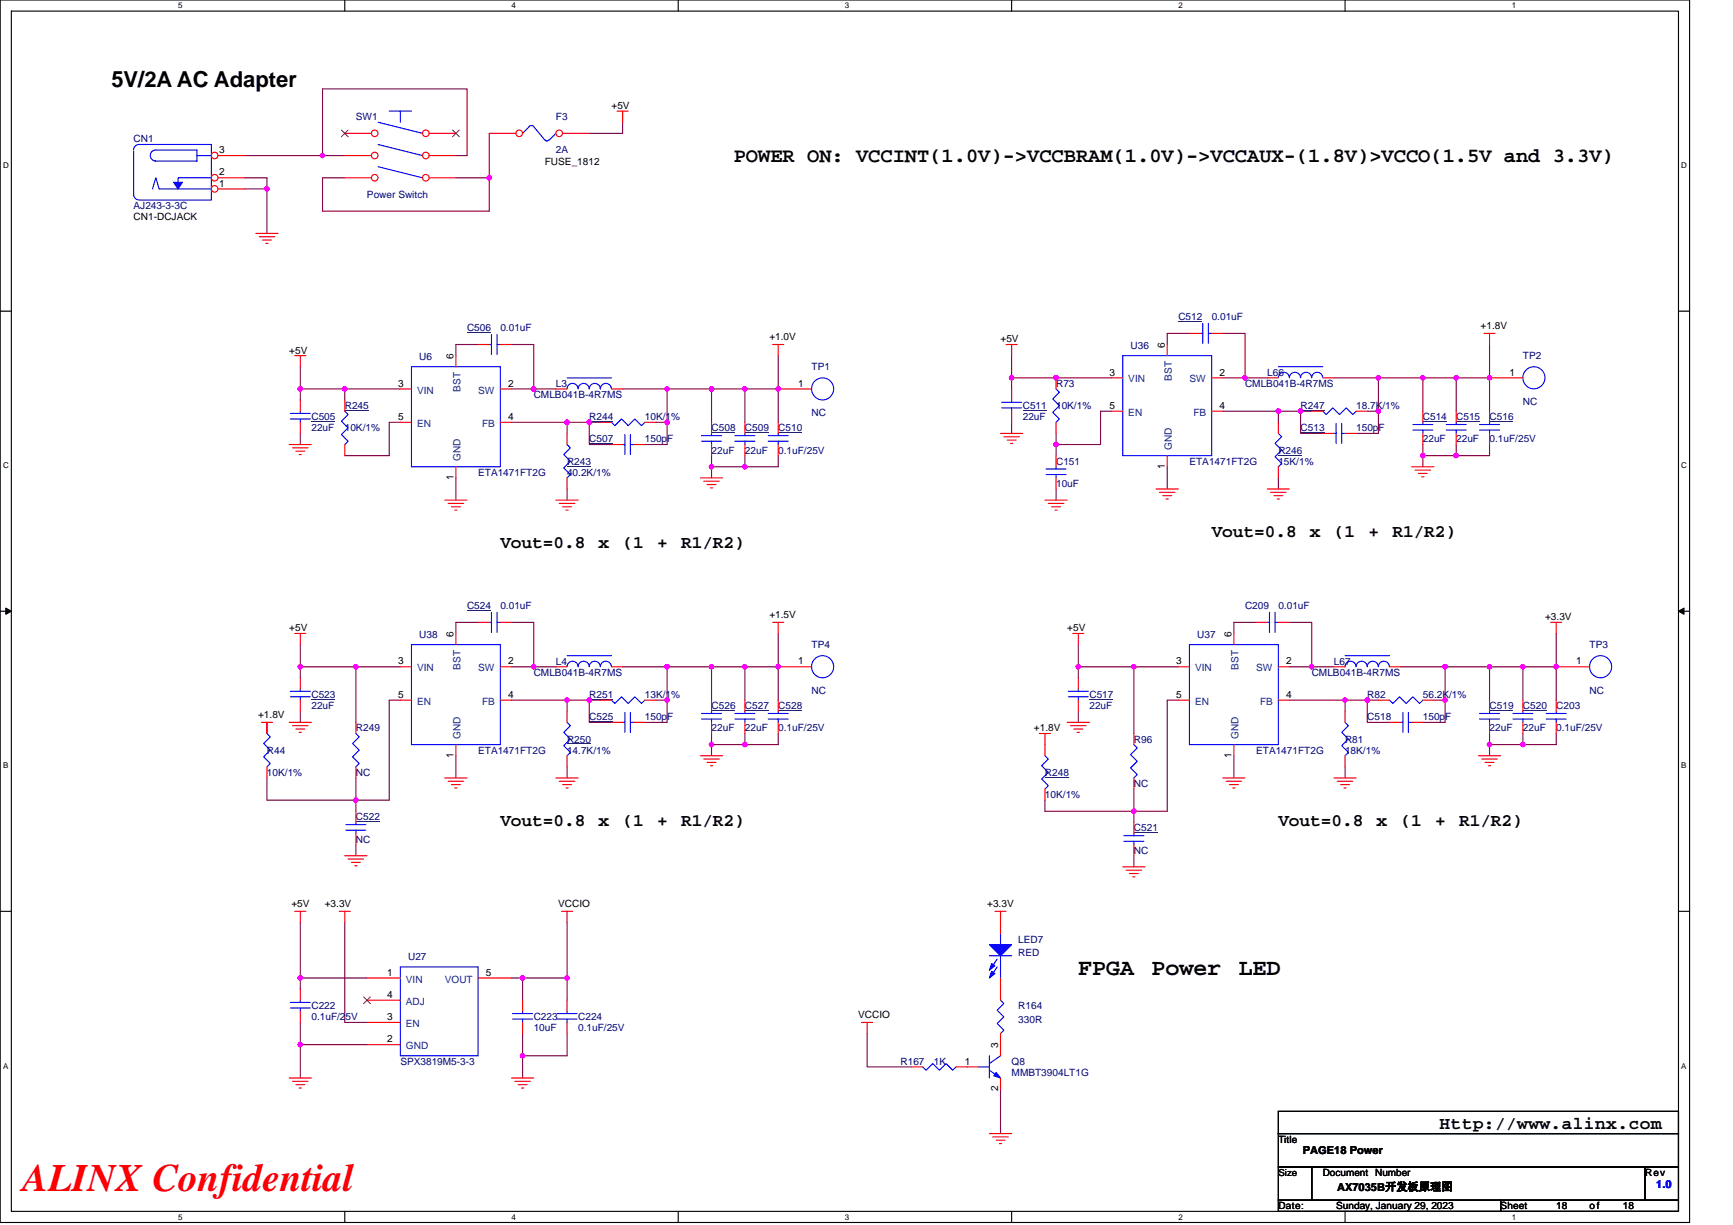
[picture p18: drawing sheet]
<svg xmlns="http://www.w3.org/2000/svg" width="297mm" height="210mm" viewBox="0 0 297 210" stroke-linecap="round" stroke-linejoin="round" font-family="sans-serif">
<defs><g id="words">
<text font-size="6.7" fill="#f00" x="3.8" y="204.1">ALINX Confidential</text>
<g font-size="4">
<text x="184.8" y="167.2">FPGA</text>
<text x="197.4" y="167.2">Power</text>
<text x="212.3" y="167.2">LED</text>
</g>
<text font-size="3.8" x="19.1" y="14.9">5V/2A AC Adapter</text>
<text font-size="3.5" x="125.8" y="27.7">POWER ON: VCCINT(1.0V)-&gt;VCCBRAM(1.0V)-&gt;VCCAUX-(1.8V)&gt;VCCO(1.5V and 3.3V)</text>
<g font-size="3">
<text x="85.8" y="94">Vout=0.8</text>
<text x="102.6" y="94">x</text>
<text x="106.7" y="94">(1</text>
<text x="112.6" y="94">+</text>
<text x="116.7" y="94">R1/R2)</text>
<text x="207.7" y="92.1">Vout=0.8</text>
<text x="224.5" y="92.1">x</text>
<text x="228.6" y="92.1">(1</text>
<text x="234.6" y="92.1">+</text>
<text x="238.7" y="92.1">R1/R2)</text>
<text x="85.8" y="141.6">Vout=0.8</text>
<text x="102.6" y="141.6">x</text>
<text x="106.7" y="141.6">(1</text>
<text x="112.6" y="141.6">+</text>
<text x="116.7" y="141.6">R1/R2)</text>
<text x="219.1" y="141.6">Vout=0.8</text>
<text x="236" y="141.6">x</text>
<text x="240.1" y="141.6">(1</text>
<text x="246" y="141.6">+</text>
<text x="250.1" y="141.6">R1/R2)</text>
<text x="246.7" y="193.4">Http://www.alinx.com</text>
</g>
<g font-size="1.9">
<text x="223.3" y="197.8">PAGE18 Power</text>
<text x="229.2" y="204.1">AX7035B开发板原理图</text>
</g>
<text font-size="1.9" fill="#00f" x="283.9" y="203.7">1.0</text>
<g font-size="1.7" fill="#000080">
<text x="61" y="20.6">SW1</text>
<text x="95.3" y="20.6">F3</text>
<text x="22.9" y="24.4">CN1</text>
<text x="95.3" y="26.3">2A</text>
<text x="22.9" y="35.8">AJ243-3-3C</text>
<text x="62.9" y="33.9">Power Switch</text>
<text x="80" y="56.8">C506</text>
<text x="85.8" y="56.8">0.01uF</text>
<text x="193.8" y="59.8">U36</text>
<text x="202" y="54.9">C512</text>
<text x="207.7" y="54.9">0.01uF</text>
<text x="71.9" y="61.7">U6</text>
<text x="139.1" y="63.5">TP1</text>
<text x="217.2" y="64.4">L66</text>
<text x="261" y="61.6">TP2</text>
<text x="59.1" y="70.1">R245</text>
<text x="91.5" y="68.2">CMLB041B-4R7MS</text>
<text x="95.3" y="66.3">L3</text>
<text x="139.1" y="71.3">NC</text>
<text x="175.3" y="70.1">C511</text>
<text x="181" y="66.3">R73</text>
<text x="181" y="70.1">10K/1%</text>
<text x="213.4" y="66.3">CMLB041B-4R7MS</text>
<text x="222.9" y="70.1">R247</text>
<text x="232.4" y="70.1">18.7K/1%</text>
<text x="261" y="69.4">NC</text>
<text x="53.4" y="72">C505</text>
<text x="53.4" y="73.9">22uF</text>
<text x="59.1" y="73.9">10K/1%</text>
<text x="101" y="72">R244</text>
<text x="101" y="75.8">C507</text>
<text x="110.5" y="72">10K/1%</text>
<text x="110.5" y="75.8">150pF</text>
<text x="122" y="73.9">C508</text>
<text x="122" y="77.7">22uF</text>
<text x="127.7" y="73.9">C509</text>
<text x="127.7" y="77.7">22uF</text>
<text x="133.4" y="73.9">C510</text>
<text x="133.4" y="77.7">0.1uF/25V</text>
<text x="175.3" y="72">22uF</text>
<text x="219.1" y="77.7">R246</text>
<text x="222.9" y="73.9">C513</text>
<text x="232.4" y="73.9">150pF</text>
<text x="243.9" y="72">C514</text>
<text x="243.9" y="75.8">22uF</text>
<text x="249.6" y="72">C515</text>
<text x="249.6" y="75.8">22uF</text>
<text x="255.3" y="72">C516</text>
<text x="255.3" y="75.8">0.1uF/25V</text>
<text x="82" y="81.6">ETA1471FT2G</text>
<text x="97.2" y="79.7">R243</text>
<text x="97.2" y="81.6">40.2K/1%</text>
<text x="181" y="79.7">C151</text>
<text x="181" y="83.5">10uF</text>
<text x="203.9" y="79.7">ETA1471FT2G</text>
<text x="219.1" y="79.7">15K/1%</text>
<text x="80" y="104.4">C524</text>
<text x="85.8" y="104.4">0.01uF</text>
<text x="213.4" y="104.4">C209</text>
<text x="219.1" y="104.4">0.01uF</text>
<text x="71.9" y="109.4">U38</text>
<text x="95.3" y="113.9">L4</text>
<text x="139.1" y="111.1">TP4</text>
<text x="205.2" y="109.4">U37</text>
<text x="228.6" y="113.9">L67</text>
<text x="272.5" y="111.1">TP3</text>
<text x="53.4" y="119.7">C523</text>
<text x="91.5" y="115.8">CMLB041B-4R7MS</text>
<text x="101" y="119.7">R251</text>
<text x="110.5" y="119.7">13K/1%</text>
<text x="139.1" y="118.9">NC</text>
<text x="186.7" y="119.7">C517</text>
<text x="224.8" y="115.8">CMLB041B-4R7MS</text>
<text x="234.4" y="119.7">R82</text>
<text x="243.9" y="119.7">56.2K/1%</text>
<text x="272.5" y="118.9">NC</text>
<text x="53.4" y="121.6">22uF</text>
<text x="61" y="125.4">R249</text>
<text x="101" y="123.5">C525</text>
<text x="110.5" y="123.5">150pF</text>
<text x="122" y="121.6">C526</text>
<text x="122" y="125.4">22uF</text>
<text x="127.7" y="121.6">C527</text>
<text x="127.7" y="125.4">22uF</text>
<text x="133.4" y="121.6">C528</text>
<text x="133.4" y="125.4">0.1uF/25V</text>
<text x="186.7" y="121.6">22uF</text>
<text x="234.4" y="123.5">C518</text>
<text x="243.9" y="123.5">150pF</text>
<text x="255.3" y="121.6">C519</text>
<text x="255.3" y="125.4">22uF</text>
<text x="261" y="121.6">C520</text>
<text x="261" y="125.4">22uF</text>
<text x="266.7" y="121.6">C203</text>
<text x="266.7" y="125.4">0.1uF/25V</text>
<text x="45.8" y="129.2">R44</text>
<text x="82" y="129.2">ETA1471FT2G</text>
<text x="97.2" y="127.3">R250</text>
<text x="97.2" y="129.2">14.7K/1%</text>
<text x="194.3" y="127.3">R96</text>
<text x="215.3" y="129.2">ETA1471FT2G</text>
<text x="230.5" y="127.3">R81</text>
<text x="230.5" y="129.2">18K/1%</text>
<text x="45.8" y="133">10K/1%</text>
<text x="61" y="133">NC</text>
<text x="179.1" y="133">R248</text>
<text x="179.1" y="136.8">10K/1%</text>
<text x="194.3" y="134.9">NC</text>
<text x="61" y="140.6">C522</text>
<text x="194.3" y="142.5">C521</text>
<text x="61" y="144.4">NC</text>
<text x="194.3" y="146.3">NC</text>
<text x="174.5" y="161.6">LED7</text>
<text x="70" y="164.6">U27</text>
<text x="174.5" y="163.9">RED</text>
<text x="53.4" y="173">C222</text>
<text x="174.5" y="173">R164</text>
<text x="53.4" y="174.9">0.1uF/25V</text>
<text x="91.5" y="174.9">C223</text>
<text x="91.5" y="176.8">10uF</text>
<text x="99.1" y="174.9">C224</text>
<text x="99.1" y="176.8">0.1uF/25V</text>
<text x="174.5" y="175.3">330R</text>
<text x="68.6" y="182.5">SPX3819M5-3-3</text>
<text x="154.3" y="182.5">R167</text>
<text x="160.1" y="182.5">1K</text>
<text x="173.4" y="182.5">Q8</text>
<text x="173.4" y="184.4">MMBT3904LT1G</text>
</g>
<g font-size="1.7">
<text x="104.8" y="18.7">+5V</text>
<text x="37.6" y="26.3">3</text>
<text x="93.4" y="28.2">FUSE_1812</text>
<text x="37.6" y="32">1</text>
<text x="37.6" y="30.1">2</text>
<text x="22.9" y="37.7">CN1-DCJACK</text>
<text x="131.9" y="58.3">+1.0V</text>
<text x="171.5" y="58.7">+5V</text>
<text x="199.7" y="59.6" transform="rotate(-90 199.7 59.6)">6</text>
<text x="253.8" y="56.4">+1.8V</text>
<text x="49.6" y="60.6">+5V</text>
<text x="77.7" y="61.5" transform="rotate(-90 77.7 61.5)">6</text>
<text x="190.2" y="64.4">3</text>
<text x="209" y="64.4">2</text>
<text x="258.7" y="64.4">1</text>
<text x="68.2" y="66.3">3</text>
<text x="68.2" y="72">5</text>
<text x="87.1" y="72">4</text>
<text x="87.1" y="66.3">2</text>
<text x="136.8" y="66.3">1</text>
<text x="190.2" y="70.1">5</text>
<text x="209" y="70.1">4</text>
<text x="77.7" y="82.3" transform="rotate(-90 77.7 82.3)">1</text>
<text x="199.7" y="80.4" transform="rotate(-90 199.7 80.4)">1</text>
<text x="131.9" y="105.9">+1.5V</text>
<text x="264.8" y="106.3">+3.3V</text>
<text x="49.6" y="108.2">+5V</text>
<text x="68.2" y="113.9">3</text>
<text x="77.7" y="109.2" transform="rotate(-90 77.7 109.2)">6</text>
<text x="87.1" y="113.9">2</text>
<text x="136.8" y="113.9">1</text>
<text x="182.9" y="108.2">+5V</text>
<text x="201.6" y="113.9">3</text>
<text x="211.1" y="109.2" transform="rotate(-90 211.1 109.2)">6</text>
<text x="220.4" y="113.9">2</text>
<text x="270.2" y="113.9">1</text>
<text x="68.2" y="119.6">5</text>
<text x="87.1" y="119.6">4</text>
<text x="201.6" y="119.6">5</text>
<text x="220.4" y="119.6">4</text>
<text x="44.2" y="123.1">+1.8V</text>
<text x="177.2" y="125.4">+1.8V</text>
<text x="77.7" y="129.9" transform="rotate(-90 77.7 129.9)">1</text>
<text x="211.1" y="129.9" transform="rotate(-90 211.1 129.9)">1</text>
<text x="49.9" y="155.5">+5V</text>
<text x="55.7" y="155.5">+3.3V</text>
<text x="95.7" y="155.5">VCCIO</text>
<text x="169.2" y="155.5">+3.3V</text>
<text x="66.3" y="167.2">1</text>
<text x="83.3" y="167.2">5</text>
<text x="66.3" y="171">4</text>
<text x="66.3" y="174.9">3</text>
<text x="66.3" y="178.7">2</text>
<text x="147.1" y="174.5">VCCIO</text>
<text x="171.1" y="179.6" transform="rotate(-90 171.1 179.6)">3</text>
<text x="165.4" y="182.5">1</text>
<text x="171.1" y="187.1" transform="rotate(-90 171.1 187.1)">2</text>
<text x="219.1" y="195.9">Title</text>
<text x="219.1" y="201.5">Size</text>
<text x="226.7" y="201.6">Document Number</text>
<text x="282" y="201.6">Rev</text>
<text x="219.1" y="207.3">Date:</text>
<text x="229" y="207.3">Sunday, January 29, 2023</text>
<text x="257.2" y="207.3">Sheet</text>
<text x="266.7" y="207.3">18</text>
<text x="272.5" y="207.3">of</text>
<text x="278.2" y="207.3">18</text>
</g>
<g font-size="1.7" fill="#004080">
<text x="193.4" y="65.6">VIN</text>
<text x="200.9" y="65.3" transform="rotate(-90 200.9 65.3)">BST</text>
<text x="203.9" y="65.6">SW</text>
<text x="71.5" y="67.5">VIN</text>
<text x="78.9" y="67.2" transform="rotate(-90 78.9 67.2)">BST</text>
<text x="82" y="67.5">SW</text>
<text x="193.4" y="71.3">EN</text>
<text x="204.6" y="71.3">FB</text>
<text x="71.5" y="73.2">EN</text>
<text x="82.6" y="73.2">FB</text>
<text x="200.9" y="77.2" transform="rotate(-90 200.9 77.2)">GND</text>
<text x="78.9" y="79.1" transform="rotate(-90 78.9 79.1)">GND</text>
<text x="71.5" y="115.1">VIN</text>
<text x="78.9" y="114.8" transform="rotate(-90 78.9 114.8)">BST</text>
<text x="82" y="115.1">SW</text>
<text x="204.8" y="115.1">VIN</text>
<text x="212.3" y="114.8" transform="rotate(-90 212.3 114.8)">BST</text>
<text x="215.3" y="115.1">SW</text>
<text x="71.5" y="120.8">EN</text>
<text x="82.6" y="120.8">FB</text>
<text x="204.8" y="120.8">EN</text>
<text x="216" y="120.8">FB</text>
<text x="78.9" y="126.7" transform="rotate(-90 78.9 126.7)">GND</text>
<text x="212.3" y="126.7" transform="rotate(-90 212.3 126.7)">GND</text>
<text x="69.6" y="168.4">VIN</text>
<text x="69.6" y="172.2">ADJ</text>
<text x="76.2" y="168.4">VOUT</text>
<text x="69.6" y="176">EN</text>
<text x="69.6" y="179.9">GND</text>
</g>
<g font-size="1.4">
<text x="30.5" y="1.4">5</text>
<text x="87.7" y="1.4">4</text>
<text x="144.8" y="1.4">3</text>
<text x="202" y="1.4">2</text>
<text x="259.1" y="1.4">1</text>
<text x=".5" y="28.9">D</text>
<text x="288.2" y="28.9">D</text>
<text x=".5" y="80.3">C</text>
<text x="288.2" y="80.3">C</text>
<text x=".5" y="131.7">B</text>
<text x="288.2" y="131.7">B</text>
<text x=".5" y="183.2">A</text>
<text x="288.2" y="183.2">A</text>
<text x="30.5" y="209.1">5</text>
<text x="87.7" y="209.1">4</text>
<text x="144.8" y="209.1">3</text>
<text x="202" y="209.1">2</text>
<text x="259.1" y="209.1">1</text>
</g>
</g></defs>
<path d="M0 0h289.6v209.5h-289.6zM1.9 1.9h285.8v205.7h-285.8z" fill="none" stroke="#000" stroke-width=".19"/>
<g fill="#fff">
<path d="M30.5 .2h.8v1.5h-.8z"/>
<path d="M30.5 207.8h.8v1.6h-.8z"/>
</g>
<path d="M59.1 0v1.9M59.1 207.6v1.9" fill="none" stroke="#000" stroke-width=".19"/>
<g fill="#fff">
<path d="M87.7 .2h.7v1.5h-.7z"/>
<path d="M87.7 207.8h.7v1.6h-.7z"/>
</g>
<path d="M116.2 0v1.9M116.2 207.6v1.9" fill="none" stroke="#000" stroke-width=".19"/>
<g fill="#fff">
<path d="M144.8 .2h.8v1.5h-.8z"/>
<path d="M144.8 207.8h.8v1.6h-.8z"/>
</g>
<path d="M173.4 0v1.9M173.4 207.6v1.9" fill="none" stroke="#000" stroke-width=".19"/>
<g fill="#fff">
<path d="M202 .2h.7v1.5h-.7z"/>
<path d="M202 207.8h.7v1.6h-.7z"/>
</g>
<path d="M230.5 0v1.9M230.5 207.6v1.9" fill="none" stroke="#000" stroke-width=".19"/>
<g fill="#fff">
<path d="M259.1 .2h.8v1.5h-.8z"/>
<path d="M259.1 207.8h.8v1.6h-.8z"/>
<path d="M.5 27.6h1v1.5h-1z"/>
<path d="M288.2 27.6h1v1.5h-1z"/>
<path d="M.5 79.1h1v1.5h-1z"/>
<path d="M288.2 79.1h1v1.5h-1z"/>
</g>
<path d="M0 53.3h1.9M287.7 53.3h1.9" fill="none" stroke="#000" stroke-width=".19"/>
<g fill="#fff">
<path d="M.5 130.5h.9v1.5h-.9z"/>
<path d="M288.2 130.5h.9v1.5h-.9z"/>
</g>
<path d="M0 104.8h1.9M287.7 104.8h1.9" fill="none" stroke="#000" stroke-width=".19"/>
<path d="M1 104.2l.9 .6-.9 .5zM287.7 104.8l.9-.6v1.1z" fill="#000" stroke="#000" stroke-width=".17"/>
<g fill="#fff">
<path d="M.5 181.9h.9v1.6h-.9z"/>
<path d="M288.2 181.9h.9v1.6h-.9z"/>
</g>
<path d="M0 156.2h1.9M287.7 156.2h1.9M219.1 190.5h68.6v3.8h-68.6zM219.1 194.3h68.6v5.7h-68.6zM219.1 200h5.7v5.7h-5.7zM219.1 205.7h38.1v1.9h-38.1zM224.8 200h57.2v5.7h-57.2zM257.2 205.7h30.5v1.9h-30.5zM282 200h5.7v5.7h-5.7z" fill="none" stroke="#000" stroke-width=".19"/>
<g fill="none" stroke="#800040" stroke-width=".19">
<path d="M41.9 30.5h3.9v1.9M41.9 32.4h3.9M41.9 26.7h13.4M45.8 32.4v7.6M55.3 26.7h3.8M55.3 26.7v-11.5h24.7v11.5h-1.9M59.1 30.5h-3.8v5.7h28.6v-5.7h-5.8M83.9 22.9v7.6M106.7 21v1.9h-5.7M82 59.1h-3.9v1.9M87.7 59.1h3.8v7.6M203.9 57.2h-3.8v1.9"/>
<path d="M209.6 57.2h3.8v7.6M255.3 59.1v5.7M51.5 66.7v1.9M51.5 74.3v1.9M51.5 62.9v3.8h7.6M59.1 66.7v1.9M59.1 66.7h9.5M68.6 72.4h-1.9v5.7h-7.6M87.7 72.4h9.5M87.7 66.7h3.8M91.5 66.7h3.8M97.2 72.4h3.8"/>
<path d="M97.2 72.4v1.9M101 72.4v3.8h3.8M101 72.4h1.9M106.7 66.7h7.6v5.7M112.4 72.4h1.9M114.3 72.4v3.8h-3.8M114.3 66.7h7.7M122 66.7v5.7M122 78.1v1.9M122 66.7h5.7M127.7 66.7h5.7M127.7 66.7v5.7"/>
<path d="M127.7 78.1v1.9M133.4 61v5.7M133.4 66.7v5.7M133.4 78.1v1.9h-5.7M173.4 64.8v1.9M173.4 61v3.8h17.1M173.4 72.4v1.9M181 74.3v1.9M181 76.2v1.9M190.5 70.5h-1.9v5.7h-7.6M209.6 64.8h3.8M209.6 70.5h9.5"/>
<path d="M213.4 64.8h3.8M219.1 70.5h3.8M219.1 70.5v1.9M222.9 70.5h1.9M222.9 70.5v3.8h3.8M228.6 64.8h7.7v5.7M234.4 70.5h1.9M236.3 70.5v3.8h-3.9M236.3 64.8h7.6M243.9 64.8v5.7M243.9 76.2v1.9M243.9 78.1v1.9"/>
<path d="M243.9 64.8h5.7M243.9 78.1h5.7M249.6 64.8v5.7M249.6 76.2v1.9M249.6 64.8h5.7M255.3 64.8v5.7M255.3 76.2v1.9h-5.7M78.1 81.9v3.8M97.2 83.8v1.9M122 80v1.9M122 80h5.7M181 83.8v1.9"/>
<path d="M200.1 80v3.8M219.1 81.9v1.9M51.5 114.3v1.9M51.5 110.5v3.8h17.1M61 114.3v9.5M82 106.7h-3.9v1.9M87.7 106.7h3.8v7.6M87.7 114.3h3.8M91.5 114.3h3.8M106.7 114.3h7.6v5.7M114.3 114.3h7.7M122 114.3v5.7"/>
<path d="M122 114.3h5.7M127.7 114.3v5.7M127.7 114.3h5.7M133.4 108.6v5.7M133.4 114.3v5.7M184.8 114.3h9.5M184.8 110.5v3.8M184.8 114.3v1.9M202 114.3h-7.7v11.4M215.3 106.7h-3.8v1.9M221 114.3h3.8M221 106.7h3.8v7.6"/>
<path d="M224.8 114.3h3.8M240.1 114.3h7.6M247.7 114.3v5.7M247.7 114.3h7.6M255.3 114.3v5.7M255.3 114.3h5.7M261 114.3v5.7M261 114.3h5.7M266.7 108.6v5.7M266.7 114.3v5.7M45.8 133.4v3.8h15.2M45.8 123.8v1.9"/>
<path d="M51.5 121.9v1.9M61 133.3v3.9M61 137.2v1.9M68.6 120h-1.9v17.2h-5.7M78.1 129.5v3.8M87.7 120h9.5M97.2 120h3.8M97.2 131.4v1.9M97.2 120v1.9M101 120v3.8h3.8M101 120h1.9M112.4 120h1.9"/>
<path d="M114.3 120v3.8h-3.8M122 125.7v1.9M122 127.6v1.9M122 127.6h5.7M127.7 125.7v1.9M133.4 125.7v1.9h-5.7M179.1 137.2v1.9h15.2M184.8 121.9v1.9M194.3 135.3v3.8M194.3 139.1v1.9M202 120h-1.9v19.1h-5.8M211.5 129.5v3.8"/>
<path d="M221 120h9.5M230.5 120h3.9M230.5 131.4v1.9M230.5 120v1.9M234.4 120h1.9M234.4 120v3.8h3.8M245.8 120h1.9M247.7 120v3.8h-3.8M255.3 125.7v1.9M255.3 127.6h5.7M255.3 127.6v1.9M261 125.7v1.9"/>
<path d="M266.7 125.7v1.9h-5.7M51.5 158.1v9.5M59.1 158.1v17.2h3.8M61 144.8v1.9M97.2 158.1v9.5M194.3 146.7v1.9M51.5 167.6v1.9M51.5 179.1v5.7M51.5 175.3v3.8h11.4M51.5 167.6h11.4M87.7 167.6h1.9M89.6 167.6h7.6"/>
<path d="M89.6 167.6v3.8M89.6 177.2v3.8M97.2 177.2v3.8h-7.6M97.2 167.6v3.8M148.6 177.2v5.7h7.6M89.6 181v3.8M171.5 186.7v7.6"/>
</g>
<g fill="#f0f" stroke="#f0f" stroke-width=".19">
<circle cx="45.7" cy="32.4" r=".38"/>
<circle cx="55.3" cy="26.7" r=".38"/>
<circle cx="97.2" cy="167.6" r=".38"/>
<circle cx="51.5" cy="179.1" r=".38"/>
<circle cx="89.6" cy="167.6" r=".38"/>
<circle cx="89.6" cy="181" r=".38"/>
<circle cx="51.5" cy="167.6" r=".38"/>
<circle cx="83.8" cy="30.5" r=".38"/>
<circle cx="51.5" cy="66.7" r=".38"/>
<circle cx="91.5" cy="66.7" r=".38"/>
<circle cx="114.3" cy="66.7" r=".38"/>
<circle cx="97.2" cy="72.4" r=".38"/>
<circle cx="114.3" cy="72.4" r=".38"/>
<circle cx="101" cy="72.4" r=".38"/>
<circle cx="121.9" cy="66.7" r=".38"/>
<circle cx="127.7" cy="66.7" r=".38"/>
<circle cx="133.4" cy="66.7" r=".38"/>
<circle cx="127.7" cy="80" r=".38"/>
<circle cx="121.9" cy="80" r=".38"/>
<circle cx="59.1" cy="66.7" r=".38"/>
<circle cx="181" cy="64.8" r=".38"/>
<circle cx="173.4" cy="64.8" r=".38"/>
<circle cx="213.4" cy="64.8" r=".38"/>
<circle cx="236.2" cy="70.5" r=".38"/>
<circle cx="219.1" cy="70.5" r=".38"/>
<circle cx="222.9" cy="70.5" r=".38"/>
<circle cx="243.9" cy="64.8" r=".38"/>
<circle cx="236.2" cy="64.8" r=".38"/>
<circle cx="255.3" cy="64.8" r=".38"/>
<circle cx="249.6" cy="64.8" r=".38"/>
<circle cx="243.9" cy="78.1" r=".38"/>
<circle cx="249.6" cy="78.1" r=".38"/>
<circle cx="181" cy="76.2" r=".38"/>
<circle cx="194.3" cy="114.3" r=".38"/>
<circle cx="184.8" cy="114.3" r=".38"/>
<circle cx="224.8" cy="114.3" r=".38"/>
<circle cx="247.7" cy="120" r=".38"/>
<circle cx="230.5" cy="120" r=".38"/>
<circle cx="234.3" cy="120" r=".38"/>
<circle cx="255.3" cy="114.3" r=".38"/>
<circle cx="247.7" cy="114.3" r=".38"/>
<circle cx="266.7" cy="114.3" r=".38"/>
<circle cx="261" cy="114.3" r=".38"/>
<circle cx="261" cy="127.6" r=".38"/>
<circle cx="255.3" cy="127.6" r=".38"/>
<circle cx="194.3" cy="139.1" r=".38"/>
<circle cx="61" cy="114.3" r=".38"/>
<circle cx="61" cy="137.1" r=".38"/>
<circle cx="51.5" cy="114.3" r=".38"/>
<circle cx="91.5" cy="114.3" r=".38"/>
<circle cx="114.3" cy="114.3" r=".38"/>
<circle cx="97.2" cy="120" r=".38"/>
<circle cx="114.3" cy="120" r=".38"/>
<circle cx="101" cy="120" r=".38"/>
<circle cx="121.9" cy="114.3" r=".38"/>
<circle cx="133.4" cy="114.3" r=".38"/>
<circle cx="127.7" cy="114.3" r=".38"/>
<circle cx="121.9" cy="127.6" r=".38"/>
<circle cx="127.7" cy="127.6" r=".38"/>
</g>
<g fill="none" stroke="#f00" stroke-width=".19">
<path d="M105.8 19h1.9M106.7 19v2M43.9 40h3.8M44.4 40.6h2.7M45 41.1h1.5M45.6 41.7h.3M132.4 59.1h1.9M133.4 59.1v1.9M172.4 59.1h1.9M173.4 59.1v1.9M254.4 57.1h1.9M255.3 57.1v2"/>
<path d="M49.6 76.2h3.8M50.1 76.8h2.7M50.5 61h1.9M50.7 77.3h1.5M51.3 77.9h.4M51.5 61v1.9M51.5 68.6v1.9M51.5 72.4v1.9M127.7 72.4v1.9M127.7 76.2v1.9M171.5 74.3h3.8M172.1 74.9h2.6"/>
<path d="M172.6 75.4h1.6M173.2 76h.4M76.2 85.7h3.8M76.8 86.3h2.7M77.4 86.9h1.5M78 87.4h.3M95.3 85.7h3.8M95.9 86.3h2.6M96.4 86.9h1.6M97 87.4h.4M120.1 81.9h3.8M120.6 82.5h2.7"/>
<path d="M121.2 83.1h1.5M121.8 83.6h.3M179.1 85.7h3.8M179.7 86.3h2.6M180.3 86.9h1.5M180.8 87.4h.4M198.2 83.8h3.8M198.7 84.4h2.7M199.3 85h1.5M199.9 85.5h.4M217.2 83.8h3.8M217.8 84.4h2.6"/>
<path d="M218.4 85h1.5M218.9 85.5h.4M242 80h3.8M242.5 80.6h2.7M243.1 81.2h1.5M243.7 81.7h.4M50.5 108.6h1.9M51.5 108.6v1.9M132.4 106.7h1.9M133.4 106.7v1.9M183.9 108.6h1.9M184.8 108.6v1.9"/>
<path d="M202 114.3h1.9M211.5 108.6v1.9M219.1 114.3h1.9M265.8 106.7h1.9M266.7 106.7v1.9M266.7 114.3h5.8M44.8 123.8h1.9M45.8 123.8v1.9M49.6 123.8h3.8M50.1 124.4h2.7M50.7 125h1.5M51.3 125.5h.4"/>
<path d="M76.2 133.3h3.8M76.8 133.9h2.7M77.4 134.5h1.5M78 135.1h.3M95.3 133.3h3.8M95.9 133.9h2.6M96.4 134.5h1.6M97 135.1h.4M102.9 120h1.9M110.5 120h1.9M120.1 129.5h3.8M120.6 130.1h2.7"/>
<path d="M121.2 130.7h1.5M121.8 131.3h.3M178.2 125.7h1.9M179.1 125.7v1.9M182.9 123.8h3.8M183.5 124.4h2.7M184.1 125h1.5M184.6 125.5h.4M202 120h1.9M209.6 133.3h3.8M210.2 133.9h2.6M210.7 134.5h1.6"/>
<path d="M211.3 135.1h.4M211.5 127.6v1.9M219.1 120h1.9M228.6 133.3h3.8M229.2 133.9h2.7M229.8 134.5h1.5M230.4 135.1h.3M238.2 123.8h1.9M242 123.8h1.9M253.4 129.5h3.8M254 130.1h2.6M254.5 130.7h1.6"/>
<path d="M255.1 131.3h.4M50.5 156.2h1.9M51.5 156.2v1.9M58.1 156.2h1.9M59.1 146.7h3.8M59.1 156.2v1.9M59.7 147.3h2.6M60.2 147.8h1.6M60.8 148.4h.4M96.2 156.2h1.9M97.2 156.2v1.9M170.5 156.2h1.9"/>
<path d="M171.5 156.2v1.9M192.4 148.6h3.9M193 149.2h2.7M193.6 149.7h1.5M194.2 150.3h.3M147.7 175.3h1.9M148.6 175.3v1.9M49.6 184.8h3.8M50.1 185.4h2.7M50.7 185.9h1.5M51.3 186.5h.4M87.7 184.8h3.8"/>
<path d="M88.2 185.4h2.7M88.8 185.9h1.5M89.4 186.5h.4M169.6 194.3h3.8M170.2 194.9h2.6M170.7 195.5h1.6M171.3 196h.4"/>
</g>
<g fill="none" stroke="#00f" stroke-width=".19">
<path d="M66.7 19h3.8M68.6 19v2M64.8 21l7.6 1.9M64.8 28.6l7.6 1.9M64.8 24.8l7.6 1.9M49.8 71.8h3.4M49.8 70.9h3.4M51.5 70.5v.4M51.5 71.8v.6M126 75.6h3.4M126 74.7h3.4M127.7 74.3v.4"/>
<path d="M127.7 75.6v.6M203.9 110.5h15.2v17.1h-15.2zM104.8 120l.6 .6 1.1-1.2 1.2 1.2 1.1-1.2 1.2 1.2 .5-.6M240.1 123.8h.3M240.4 122.1v3.4M241.4 123.8h.6M241.4 122.1v3.4"/>
<circle cx="274.3" cy="114.3" r="1.89"/>
</g>
<path d="M53.4 72.3h4.1M127.7 74.2h4.1M101 119.9h4.1" fill="none" stroke="#000080" stroke-width=".17"/>
<circle cx="73" cy="22.8" r=".57" fill="#fff" stroke="#f00" stroke-width=".19"/>
<path d="M73.6 22.9h4.5" fill="none" stroke="#f00" stroke-width=".19"/>
<path d="M77.6 22.3l1.1 1.2M78.7 22.3l-1.1 1.2" fill="none" stroke="#804000" stroke-width=".17"/>
<circle cx="64.2" cy="22.8" r=".57" fill="#fff" stroke="#f00" stroke-width=".19"/>
<path d="M59.1 22.9h4.6" fill="none" stroke="#f00" stroke-width=".19"/>
<path d="M58.5 22.3l1.2 1.2M59.7 22.3l-1.2 1.2" fill="none" stroke="#804000" stroke-width=".17"/>
<circle cx="73" cy="26.7" r=".57" fill="#fff" stroke="#f00" stroke-width=".19"/>
<path d="M73.6 26.7h4.5" fill="none" stroke="#f00" stroke-width=".19"/>
<circle cx="73" cy="30.5" r=".57" fill="#fff" stroke="#f00" stroke-width=".19"/>
<path d="M73.6 30.5h4.5" fill="none" stroke="#f00" stroke-width=".19"/>
<circle cx="64.2" cy="26.7" r=".57" fill="#fff" stroke="#f00" stroke-width=".19"/>
<path d="M59.1 26.7h4.6" fill="none" stroke="#f00" stroke-width=".19"/>
<circle cx="64.2" cy="30.5" r=".57" fill="#fff" stroke="#f00" stroke-width=".19"/>
<g fill="none" stroke="#f00" stroke-width=".19">
<path d="M59.1 30.5h4.6M82 59.1h1.9M85.8 59.1h1.9M203.9 57.1h1.9M207.7 57.1h1.9M59.1 68.6v1.9M59.1 76.2v1.9M95.3 66.7h1.9M97.2 74.3v1.9M104.8 66.7h1.9M133.4 72.4v1.9M133.4 76.2v1.9"/>
<path d="M133.4 66.7h5.7M181 78.1v1.9M181 64.8v1.9M181 72.4v1.9M217.2 64.8h1.9M219.1 72.4v1.9M224.8 70.5h1.9M226.7 64.8h1.9M226.7 74.3h1.9M230.5 74.3h1.9M232.4 70.5h2M255.3 64.8h5.7"/>
<path d="M97.2 81.9v1.9M181 81.9v1.9M219.1 80v1.9M51.5 116.2v1.9M68.6 114.3h1.9M78.1 108.6v1.9M85.8 114.3h1.9M184.8 116.2v1.9M215.3 106.7h1.9M219.1 106.7h1.9M228.6 114.3h1.9M238.2 114.3h1.9"/>
<path d="M51.5 120v1.9M68.6 120h1.9M78.1 127.6v1.9M85.8 120h1.9M122 120v1.9M122 123.8v1.9M127.7 120v1.9M127.7 123.8v1.9M133.4 120v1.9M133.4 123.8v1.9M184.8 120v1.9M255.3 120v1.9"/>
<path d="M255.3 123.8v1.9M261 120v1.9M261 123.8v1.9M266.7 120v1.9M266.7 123.8v1.9M51.5 169.5v1.9M51.5 173.4v1.9M62.9 167.6h5.7M62.9 171.4h5.7M62.9 175.3h5.7M62.9 179.1h5.7M82 167.6h5.7"/>
<path d="M171.5 177.2v1.9M171.5 169.5v1.9"/>
</g>
<g fill="none" stroke="#00f" stroke-width=".19">
<path d="M22.9 33.3a.93 .93 0 0 0 .9 1M22.9 25.9v7.6M23.8 24.8a.91 .91 0 0 0-.9 .9M23.9 24.8h12.3v9.5h-12.3M26.1 32.4l.6-1.9 .6 1.9h8.9M26.7 27.6a.94 .94 0 0 1-.9-.9 .94 .94 0 0 1 .9-1h7.1v1.9h-7.3M33.8 26.7h2.4M36.2 30.5h-5.7v1.9M83.9 59.1h.3M84.2 57.3v3.5M85.2 57.3v3.5M85.2 59.1h.6"/>
<path d="M205.8 57.1h.4M206.2 55.4v3.5M207.1 57.1h.6M207.1 55.4v3.5M59.1 70.5l.6 .6-1.2 1.1 1.2 1.1-1.2 1.2 1.2 1.1-.6 .6M97.2 76.2l.6 .6-1.2 1.1 1.2 1.2-1.2 1.1 1.2 1.1-.6 .6M97.2 64.8h7.6M99.1 66.7a.94 .94 0 0 0-1-1 .94 .94 0 0 0-.9 1M102.9 66.7a.95 .95 0 0 0-1-1 .95 .95 0 0 0-.9 1 .94 .94 0 0 0-1-1 .94 .94 0 0 0-.9 1M104.8 66.7a.94 .94 0 0 0-.9-1 .94 .94 0 0 0-1 1M131.7 75.6h3.4M131.7 74.7h3.4"/>
<path d="M133.4 74.3v.4M133.4 75.6v.6M181 66.7l.6 .5-1.2 1.2 1.2 1.1-1.2 1.2 1.2 1.1-.6 .6M219.1 74.3l.6 .6-1.2 1.1 1.2 1.2-1.2 1.1 1.2 1.1-.6 .6M219.1 62.9h7.6M221 64.7a.94 .94 0 0 0-.9-.9 .94 .94 0 0 0-1 .9M224.8 64.7a.95 .95 0 0 0-.9-.9 .95 .95 0 0 0-1 .9 .94 .94 0 0 0-.9-.9 .94 .94 0 0 0-1 .9M226.7 64.7a.94 .94 0 0 0-.9-.9 .94 .94 0 0 0-1 .9M226.7 70.5l.6 .6 1.1-1.2 1.2 1.2 1.1-1.2 1.2 1.2 .5-.6M228.6 74.3h.4M229 72.6v3.4M230 74.3h.5"/>
<path d="M230 72.6v3.4M179.3 81.3h3.4M179.3 80.4h3.4M181 80v.4M181 81.3v.6M49.8 119.4h3.4M49.8 118.5h3.4M51.5 118.1v.4M51.5 119.4v.6M70.5 110.5h15.3v17.1h-15.3zM183.1 119.4h3.4M183.1 118.5h3.4"/>
<path d="M184.8 118.1v.4M184.8 119.4v.6M217.2 106.7h.4M217.6 105v3.4M218.5 106.7h.6M218.5 105v3.4M230.5 114.3a.94 .94 0 0 1 1-1 .94 .94 0 0 1 .9 1M230.5 112.4h7.7M232.4 114.3a.94 .94 0 0 1 1-1 .94 .94 0 0 1 .9 1 .95 .95 0 0 1 1-1 .95 .95 0 0 1 .9 1M236.3 114.3a.94 .94 0 0 1 .9-1 .94 .94 0 0 1 .9 1M120.2 123.3h3.5M120.2 122.3h3.5"/>
<path d="M122 121.9v.4M122 123.3v.5M126 123.3h3.4M126 122.3h3.4M127.7 121.9v.4M127.7 123.3v.5M131.7 123.3h3.4M131.7 122.3h3.4M133.4 121.9v.4M133.4 123.3v.5M253.6 123.3h3.4M253.6 122.3h3.4"/>
<path d="M255.3 121.9v.4M255.3 123.3v.5M259.3 123.3h3.4M259.3 122.3h3.4M261 121.9v.4M261 123.3v.5M265 123.3h3.5M265 122.3h3.5M266.7 121.9v.4M266.7 123.3v.5M49.8 172.8h3.4M49.8 171.8h3.4"/>
<path d="M51.5 171.4v.4M51.5 172.8v.6M68.6 165.7h13.4v15.3h-13.4zM171.5 171.5l.6 .5-1.2 1.2 1.2 1.1-1.2 1.2 1.2 1.1-.6 .6"/>
<circle cx="141" cy="66.7" r="1.89"/>
<circle cx="262.9" cy="64.8" r="1.89"/>
</g>
<g fill="none" stroke="#000080" stroke-width=".17">
<path d="M80 57h4.1M202 55.1h4.1M59.1 70.4h4.1M97.2 79.9h4.1M133.4 74.2h4.1M219.1 78h4.1M222.9 74.2h4.1M222.9 70.4h4.1M53.4 119.9h4.1M186.7 119.9h4.1M122 121.8h4M127.7 121.8h4.1"/>
<path d="M133.4 121.8h4.1M255.3 121.8h4.1M261 121.8h4.1"/>
</g>
<path d="M62.3 170.9l1.2 1.1M63.5 170.9l-1.2 1.1" fill="none" stroke="#804000" stroke-width=".17"/>
<path d="M29.8 31.2h1.5l-.8 1.2z" fill-rule="evenodd" fill="#00f" stroke="#00f" stroke-width=".19"/>
<circle cx="36.8" cy="32.4" r=".57" fill="#fff" stroke="#f00" stroke-width=".19"/>
<path d="M37.4 32.4h4.5" fill="none" stroke="#f00" stroke-width=".19"/>
<circle cx="36.8" cy="26.7" r=".57" fill="#fff" stroke="#f00" stroke-width=".19"/>
<path d="M37.4 26.7h4.5" fill="none" stroke="#f00" stroke-width=".19"/>
<circle cx="36.8" cy="30.5" r=".57" fill="#fff" stroke="#f00" stroke-width=".19"/>
<path d="M37.4 30.5h4.5M102.9 72.4h1.9M110.5 72.4h1.9M95.3 114.3h1.9M104.8 114.3h1.9M179.1 127.6v1.9M179.1 135.3v1.9M171.5 179.1v1.9M165.8 182.9h1.9M171.5 184.8v1.9" fill="none" stroke="#f00" stroke-width=".19"/>
<g fill="none" stroke="#00f" stroke-width=".19">
<path d="M90.7 21.7l-1.1 1.2M91.5 21.7l1.9 2.3M91.5 21.7l-.4-.2-.4 .2M94.1 24a.38 .38 0 0 1-.4 .2 .38 .38 0 0 1-.3-.2M95.3 22.9l-1.2 1.1M104.8 72.4l.6 .6 1.1-1.2 1.2 1.2 1.1-1.2 1.2 1.2 .5-.6M97.2 114.3a.94 .94 0 0 1 .9-1 .94 .94 0 0 1 1 1M97.2 112.4h7.6M99.1 114.3a.94 .94 0 0 1 .9-1 .94 .94 0 0 1 1 1 .95 .95 0 0 1 .9-1 .95 .95 0 0 1 1 1M102.9 114.3a.94 .94 0 0 1 1-1 .94 .94 0 0 1 .9 1M179.1 129.5l.6 .6-1.2 1.2 1.2 1.1-1.2 1.1 1.2 1.2-.6 .6M167.7 182.9h1.9"/>
<path d="M169.6 181v3.8M169.6 183.5l1.9 1.3M171.5 181l-1.9 1.3"/>
</g>
<path d="M170.7 183.8l.8 1-1.2-.4z" fill-rule="evenodd" fill="#00f" stroke="#00f" stroke-width=".19"/>
<path d="M101 72.3h4.1M179.1 133.2h4.1" fill="none" stroke="#000080" stroke-width=".17"/>
<circle cx="89" cy="22.8" r=".57" fill="#fff" stroke="#f00" stroke-width=".19"/>
<path d="M83.9 22.9h4.5" fill="none" stroke="#f00" stroke-width=".19"/>
<circle cx="95.8" cy="22.8" r=".57" fill="#fff" stroke="#f00" stroke-width=".19"/>
<g fill="none" stroke="#f00" stroke-width=".19">
<path d="M96.4 22.9h4.6M200.1 59.1v1.9M68.6 66.7h1.9M68.6 72.4h1.9M78.1 61v1.9M85.8 66.7h1.9M85.8 72.4h1.9M104.8 76.2h1.9M108.6 76.2h1.9M122 72.4v1.9M122 76.2v1.9M173.4 66.7v1.9"/>
<path d="M173.4 70.5v1.9M190.5 64.8h1.9M190.5 70.5h1.9M200.1 78.1v1.9M207.7 64.8h1.9M207.7 70.5h1.9M243.9 70.5v1.9M243.9 74.3v1.9M249.6 70.5v1.9M249.6 74.3v1.9M255.3 70.5v1.9M255.3 74.3v1.9"/>
<path d="M78.1 80v1.9M82 106.7h1.9M85.8 106.7h1.9M133.4 114.3h5.7M45.8 123.8v1.9M45.8 131.4v2M61 139.1v1.9M61 123.8v1.9M61 131.4v2M97.2 121.9v1.9M97.2 129.5v1.9M104.8 123.8h1.9"/>
<path d="M108.6 123.8h1.9M194.3 125.7v1.9M194.3 133.3v2M230.5 121.9v1.9M230.5 129.5v1.9M236.3 120h1.9M243.9 120h1.9M61 142.9v1.9M171.5 158.1v1.9M194.3 141v1.9M194.3 144.8v1.9M89.6 171.4v2"/>
<path d="M89.6 175.3v1.9M97.2 171.4v2M97.2 175.3v1.9M171.5 167.6v1.9M156.2 182.9h2M163.9 182.9h1.9"/>
</g>
<g fill="none" stroke="#00f" stroke-width=".19">
<path d="M70.5 62.9h15.3v17.1h-15.3zM106.7 76.2h.4M107.1 74.5v3.4M108.1 76.2h.5M108.1 74.5v3.4M120.2 75.6h3.5M120.2 74.7h3.5M122 74.3v.4M122 75.6v.6M171.7 69.9h3.4M171.7 69h3.4M173.4 68.6v.4"/>
<path d="M173.4 69.9v.6M192.4 61h15.3v17.1h-15.3zM242.2 73.7h3.4M242.2 72.8h3.4M243.9 72.4v.4M243.9 73.7v.6M247.9 73.7h3.4M247.9 72.8h3.4M249.6 72.4v.4M249.6 73.7v.6M253.6 73.7h3.4M253.6 72.8h3.4"/>
<path d="M255.3 72.4v.4M255.3 73.7v.6M83.9 106.7h.3M84.2 105v3.4M85.2 105v3.4M85.2 106.7h.6M45.8 125.7l.5 .6-1.1 1.1 1.1 1.2-1.1 1.1 1.1 1.2-.5 .5M61 125.7l.6 .6-1.2 1.1 1.2 1.2-1.2 1.1 1.2 1.2-.6 .5M97.2 123.8l.6 .6-1.2 1.1 1.2 1.2-1.2 1.1 1.2 1.2-.6 .5M106.7 123.8h.4M107.1 122.1v3.4M108.1 123.8h.5"/>
<path d="M108.1 122.1v3.4M194.3 127.6l.6 .6-1.1 1.1 1.1 1.2-1.1 1.1 1.1 1.2-.6 .5M230.5 123.8l.6 .6-1.1 1.1 1.1 1.2-1.1 1.1 1.1 1.2-.6 .5M238.2 120l.5 .6 1.2-1.2 1.1 1.2 1.2-1.2 1.1 1.2 .6-.6M59.3 142.3h3.4M59.3 141.4h3.4M61 141v.4M61 142.3v.6M192.6 144.2h3.5M192.6 143.3h3.5M194.3 142.9v.4M194.3 144.2v.6"/>
<path d="M87.9 174.7h3.4M87.9 173.7h3.4M89.6 173.4v.3M89.6 174.7v.6M95.5 174.7h3.4M95.5 173.7h3.4M97.2 173.4v.3M97.2 174.7v.6M169.6 163.8h3.8M170.9 164.4l-1.1 1.7M170.9 165.7l-1.1 1.7M171.5 160v1.9"/>
<path d="M171.5 163.8v3.8M158.2 182.9l.5 .6 1.2-1.2 1.1 1.2 1.2-1.2 1.1 1.2 .6-.6"/>
<circle cx="141" cy="114.3" r="1.89"/>
</g>
<path d="M101 76.1h4.1M122 74.2h4M175.3 70.4h4.1M243.9 72.3h4.1M249.6 72.3h4.1M255.3 72.3h4.1M80 104.7h4.1M97.2 127.5h4.1M101 123.7h4.1M61 140.9h4.1M194.3 142.8h4.1" fill="none" stroke="#000080" stroke-width=".17"/>
<g fill="#00f" stroke="#00f" stroke-width=".19">
<path d="M169.6 161.9h3.8l-1.9 1.9z" fill-rule="evenodd"/>
<path d="M170 165.2l.5 .3-.9 .8z" fill-rule="evenodd"/>
<path d="M170 166.5l.5 .4-.9 .7z" fill-rule="evenodd"/>
</g>
<g fill="#f0f" stroke="#f0f" stroke-width=".19">
<circle cx="45.7" cy="32.4" r=".38"/>
<circle cx="55.3" cy="26.7" r=".38"/>
<circle cx="97.2" cy="167.6" r=".38"/>
<circle cx="51.5" cy="179.1" r=".38"/>
<circle cx="89.6" cy="167.6" r=".38"/>
<circle cx="89.6" cy="181" r=".38"/>
<circle cx="51.5" cy="167.6" r=".38"/>
<circle cx="83.8" cy="30.5" r=".38"/>
<circle cx="51.5" cy="66.7" r=".38"/>
<circle cx="91.5" cy="66.7" r=".38"/>
<circle cx="114.3" cy="66.7" r=".38"/>
<circle cx="97.2" cy="72.4" r=".38"/>
<circle cx="114.3" cy="72.4" r=".38"/>
<circle cx="101" cy="72.4" r=".38"/>
<circle cx="121.9" cy="66.7" r=".38"/>
<circle cx="127.7" cy="66.7" r=".38"/>
<circle cx="133.4" cy="66.7" r=".38"/>
<circle cx="127.7" cy="80" r=".38"/>
<circle cx="121.9" cy="80" r=".38"/>
<circle cx="59.1" cy="66.7" r=".38"/>
<circle cx="181" cy="64.8" r=".38"/>
<circle cx="173.4" cy="64.8" r=".38"/>
<circle cx="213.4" cy="64.8" r=".38"/>
<circle cx="236.2" cy="70.5" r=".38"/>
<circle cx="219.1" cy="70.5" r=".38"/>
<circle cx="222.9" cy="70.5" r=".38"/>
<circle cx="243.9" cy="64.8" r=".38"/>
<circle cx="236.2" cy="64.8" r=".38"/>
<circle cx="255.3" cy="64.8" r=".38"/>
<circle cx="249.6" cy="64.8" r=".38"/>
<circle cx="243.9" cy="78.1" r=".38"/>
<circle cx="249.6" cy="78.1" r=".38"/>
<circle cx="181" cy="76.2" r=".38"/>
<circle cx="194.3" cy="114.3" r=".38"/>
<circle cx="184.8" cy="114.3" r=".38"/>
<circle cx="224.8" cy="114.3" r=".38"/>
<circle cx="247.7" cy="120" r=".38"/>
<circle cx="230.5" cy="120" r=".38"/>
<circle cx="234.3" cy="120" r=".38"/>
<circle cx="255.3" cy="114.3" r=".38"/>
<circle cx="247.7" cy="114.3" r=".38"/>
<circle cx="266.7" cy="114.3" r=".38"/>
<circle cx="261" cy="114.3" r=".38"/>
<circle cx="261" cy="127.6" r=".38"/>
<circle cx="255.3" cy="127.6" r=".38"/>
<circle cx="194.3" cy="139.1" r=".38"/>
<circle cx="61" cy="114.3" r=".38"/>
<circle cx="61" cy="137.1" r=".38"/>
<circle cx="51.5" cy="114.3" r=".38"/>
<circle cx="91.5" cy="114.3" r=".38"/>
<circle cx="114.3" cy="114.3" r=".38"/>
<circle cx="97.2" cy="120" r=".38"/>
<circle cx="114.3" cy="120" r=".38"/>
<circle cx="101" cy="120" r=".38"/>
<circle cx="121.9" cy="114.3" r=".38"/>
<circle cx="133.4" cy="114.3" r=".38"/>
<circle cx="127.7" cy="114.3" r=".38"/>
<circle cx="121.9" cy="127.6" r=".38"/>
<circle cx="127.7" cy="127.6" r=".38"/>
</g>
<use href="#words"/>
</svg>
